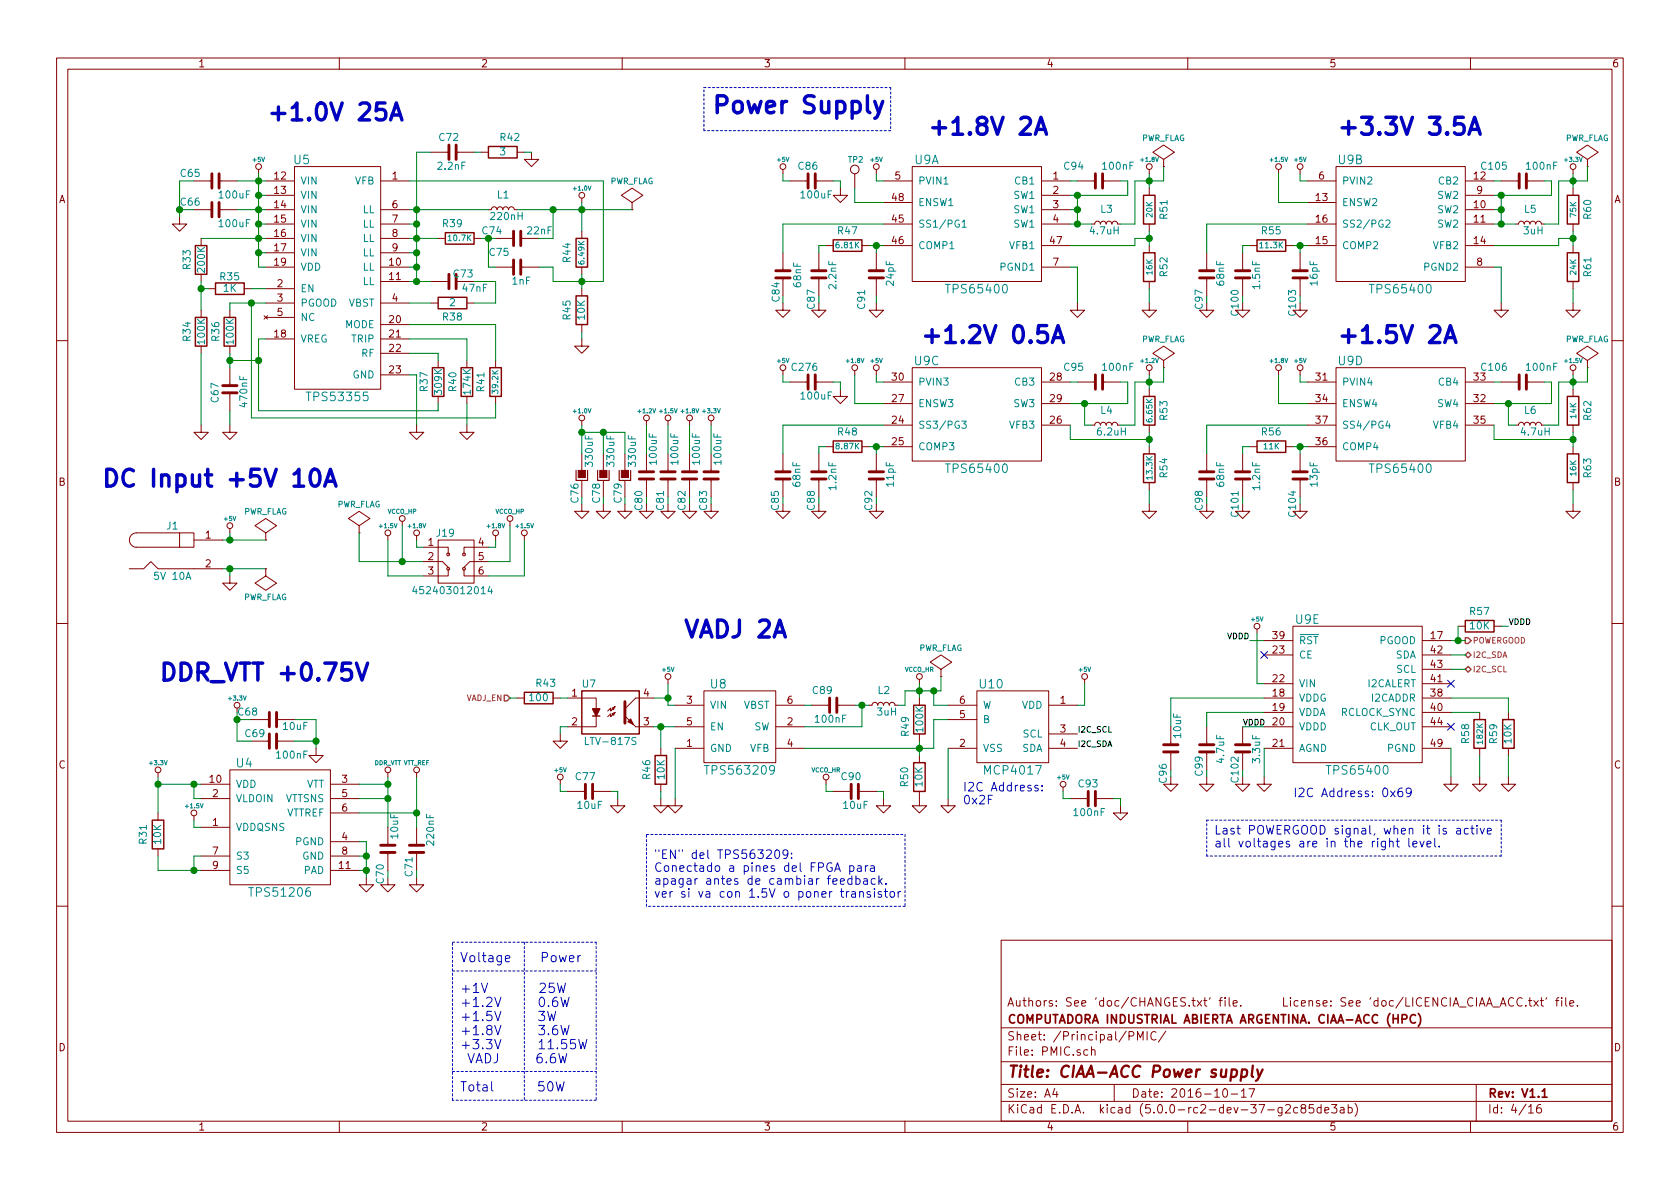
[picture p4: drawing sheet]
<svg xmlns="http://www.w3.org/2000/svg" width="297mm" height="210mm" viewBox="0 0 297 210" stroke-linecap="round" stroke-linejoin="round" font-family="sans-serif">
<defs><g id="words">
<g font-size="4.2" fill="#0000c2">
<text x="47" y="21.4">+1.0V 25A</text>
<text x="125.7" y="20.1">Power Supply</text>
<text x="163.8" y="23.9">+1.8V 2A</text>
<text x="236.2" y="23.9">+3.3V 3.5A</text>
<text x="162.6" y="60.7">+1.2V 0.5A</text>
<text x="236.2" y="60.7">+1.5V 2A</text>
<text x="17.8" y="86.1">DC Input +5V 10A</text>
<text x="120.6" y="112.8">VADJ 2A</text>
<text x="27.9" y="120.4">DDR_VTT +0.75V</text>
</g>
<text font-size="2.8" fill="#840000" x="178" y="190.5">Title: CIAA-ACC Power supply</text>
<g font-size="2.3" fill="#0000c2">
<text x="81.3" y="170.2">Voltage</text>
<text x="81.3" y="175.6">+1V</text>
<text x="81.3" y="178.1">+1.2V</text>
<text x="81.3" y="180.6">+1.5V</text>
<text x="81.3" y="183.1">+1.8V</text>
<text x="81.3" y="185.6">+3.3V</text>
<text x="90.5" y="185.6">11.55W</text>
<text x="81.9" y="188.1">VADJ</text>
<text x="81.3" y="193">Total</text>
</g>
<g font-size="2.1" fill="#008484">
<text x="52" y="29">U5</text>
<text x="161.7" y="29">U9A</text>
<text x="236.7" y="29">U9B</text>
<text x="167.7" y="51.9">TPS65400</text>
<text x="242.6" y="51.9">TPS65400</text>
<text x="161.7" y="64.6">U9C</text>
<text x="236.7" y="64.6">U9D</text>
<text x="54.7" y="70.9">TPS53355</text>
<text x="167.7" y="83.6">TPS65400</text>
<text x="242.6" y="83.6">TPS65400</text>
<text x="229.1" y="110.3">U9E</text>
<text x="125.7" y="121.7">U8</text>
<text x="173.3" y="121.7">U10</text>
<text x="41.8" y="135.7">U4</text>
<text x="125.2" y="137">TPS563209</text>
<text x="174.3" y="137">MCP4017</text>
<text x="235" y="137">TPS65400</text>
<text x="44.5" y="158.6">TPS51206</text>
</g>
<g font-size="2.1" fill="#0000c2">
<text x="170.2" y="139.9">I2C Address:</text>
<text x="170.2" y="142.2">0x2F</text>
<text x="228.6" y="141">I2C Address: 0x69</text>
<text x="214.6" y="147.6">Last POWERGOOD signal, when it is active</text>
<text x="214.6" y="149.9">all voltages are in the right level.</text>
<text x="115.6" y="151.9">&quot;EN&quot; del TPS563209:</text>
<text x="115.6" y="154.2">Conectado a pines del FPGA para</text>
<text x="115.6" y="156.5">apagar antes de cambiar feedback.</text>
<text x="115.6" y="158.7">ver si va con 1.5V o poner transistor</text>
</g>
<g font-size="2.1" fill="#840000">
<text x="178" y="178">Authors: See 'doc/CHANGES.txt' file.</text>
<text x="215.8" y="178">License: See 'doc/LICENCIA_CIAA_ACC.txt' file.</text>
<text x="178" y="184">Sheet: /Principal/PMIC/</text>
<text x="178" y="181">COMPUTADORA INDUSTRIAL ABIERTA ARGENTINA. CIAA-ACC (HPC)</text>
<text x="178" y="186.7">File: PMIC.sch</text>
<text x="178" y="196.9">KiCad E.D.A. kicad (5.0.0-rc2-dev-37-g2c85de3ab)</text>
<text x="178" y="194.1">Size: A4</text>
<text x="200" y="194.1">Date: 2016-10-17</text>
<text x="263" y="194.1">Rev: V1.1</text>
<text x="263" y="196.9">Id: 4/16</text>
</g>
<g font-size="1.8" fill="#840000">
<text x="35" y="11.9">1</text>
<text x="85" y="11.9">2</text>
<text x="135" y="11.9">3</text>
<text x="185" y="11.9">4</text>
<text x="235" y="11.9">5</text>
<text x="285" y="11.9">6</text>
<text x="10.4" y="35.9">A</text>
<text x="48.6" y="31.7">12</text>
<text x="48.6" y="34.3">13</text>
<text x="69.4" y="31.7">1</text>
<text x="157.8" y="35.6">48</text>
<text x="158.3" y="31.7">5</text>
<text x="186.2" y="31.7">1</text>
<text x="186.2" y="34.3">2</text>
<text x="232.7" y="35.6">13</text>
<text x="233.2" y="31.7">6</text>
<text x="260.7" y="31.7">12</text>
<text x="261.1" y="34.3">9</text>
<text x="285.4" y="35.9">A</text>
<text x="48.6" y="36.8">14</text>
<text x="48.6" y="39.4">15</text>
<text x="48.6" y="41.9">16</text>
<text x="69.4" y="36.8">6</text>
<text x="69.4" y="39.4">7</text>
<text x="69.4" y="41.9">8</text>
<text x="157.8" y="39.4">45</text>
<text x="186.2" y="36.8">3</text>
<text x="186.2" y="39.4">4</text>
<text x="232.7" y="39.4">16</text>
<text x="260.7" y="36.8">10</text>
<text x="260.7" y="39.4">11</text>
<text x="48.6" y="44.4">17</text>
<text x="48.6" y="47">19</text>
<text x="68.9" y="47">10</text>
<text x="69.4" y="44.4">9</text>
<text x="157.8" y="43.2">46</text>
<text x="185.7" y="43.2">47</text>
<text x="186.2" y="47">7</text>
<text x="232.7" y="43.2">15</text>
<text x="260.7" y="43.2">14</text>
<text x="261.1" y="47">8</text>
<text x="49" y="50.8">2</text>
<text x="49" y="53.3">3</text>
<text x="68.9" y="49.5">11</text>
<text x="69.4" y="53.3">4</text>
<text x="48.6" y="59.7">18</text>
<text x="49" y="55.9">5</text>
<text x="68.9" y="57.1">20</text>
<text x="68.9" y="59.7">21</text>
<text x="68.9" y="62.2">22</text>
<text x="68.9" y="66">23</text>
<text x="157.8" y="67.3">30</text>
<text x="157.8" y="71.1">27</text>
<text x="185.7" y="67.3">28</text>
<text x="185.7" y="71.1">29</text>
<text x="232.7" y="67.3">31</text>
<text x="232.7" y="71.1">34</text>
<text x="260.7" y="71.1">32</text>
<text x="260.7" y="67.3">33</text>
<text x="157.8" y="74.9">24</text>
<text x="185.7" y="74.9">26</text>
<text x="232.7" y="74.9">37</text>
<text x="260.7" y="74.9">35</text>
<text x="157.8" y="78.7">25</text>
<text x="232.7" y="78.7">36</text>
<text x="10.4" y="85.9">B</text>
<text x="285.4" y="85.9">B</text>
<text x="36.3" y="95.2">1</text>
<text x="36.3" y="100.3">2</text>
<text x="75.7" y="96.5">1</text>
<text x="75.7" y="99.1">2</text>
<text x="75.7" y="101.6">3</text>
<text x="84.6" y="96.5">4</text>
<text x="84.6" y="99.1">5</text>
<text x="84.6" y="101.6">6</text>
<text x="225.1" y="113">39</text>
<text x="253" y="113">17</text>
<text x="225.1" y="115.6">23</text>
<text x="253" y="115.6">42</text>
<text x="253" y="118.1">43</text>
<text x="101.1" y="123.2">1</text>
<text x="113.8" y="123.2">4</text>
<text x="121.4" y="124.5">3</text>
<text x="139.2" y="124.5">6</text>
<text x="169.7" y="124.5">6</text>
<text x="187.5" y="124.5">1</text>
<text x="225.1" y="120.6">22</text>
<text x="225.1" y="123.2">18</text>
<text x="225.1" y="125.7">19</text>
<text x="253" y="125.7">40</text>
<text x="253" y="120.6">41</text>
<text x="253" y="123.2">38</text>
<text x="101.1" y="128.3">2</text>
<text x="113.8" y="128.3">3</text>
<text x="121.4" y="128.3">5</text>
<text x="139.2" y="128.3">2</text>
<text x="169.7" y="127">5</text>
<text x="187.5" y="129.5">3</text>
<text x="225.1" y="128.3">20</text>
<text x="253" y="128.3">44</text>
<text x="10.4" y="135.9">C</text>
<text x="121.4" y="132.1">1</text>
<text x="139.2" y="132.1">4</text>
<text x="169.7" y="132.1">2</text>
<text x="187.5" y="132.1">4</text>
<text x="225.1" y="132.1">21</text>
<text x="253" y="132.1">49</text>
<text x="285.4" y="135.9">C</text>
<text x="37.1" y="138.4">10</text>
<text x="37.6" y="141">2</text>
<text x="60.5" y="138.4">3</text>
<text x="60.5" y="141">5</text>
<text x="60.5" y="143.5">6</text>
<text x="37.6" y="146">1</text>
<text x="60.5" y="148.6">4</text>
<text x="37.6" y="151.1">7</text>
<text x="37.6" y="153.7">9</text>
<text x="60" y="153.7">11</text>
<text x="60.5" y="151.1">8</text>
<text x="10.4" y="185.9">D</text>
<text x="285.4" y="185.9">D</text>
<text x="35" y="199.9">1</text>
<text x="85" y="199.9">2</text>
<text x="135" y="199.9">3</text>
<text x="185" y="199.9">4</text>
<text x="235" y="199.9">5</text>
<text x="285" y="199.9">6</text>
</g>
<g font-size="1.8" fill="#008484">
<text x="77.7" y="24.9">C72</text>
<text x="88.4" y="27.5">3</text>
<text x="88.5" y="24.9">R42</text>
<text x="32" y="31.3">C65</text>
<text x="38.9" y="35.1">100uF</text>
<text x="53.1" y="32.6">VIN</text>
<text x="53.1" y="35.2">VIN</text>
<text x="62.8" y="32.6">VFB</text>
<text x="77.5" y="30">2.2nF</text>
<text x="88" y="35.1">L1</text>
<text x="141.2" y="30">C86</text>
<text x="141.8" y="35.1">100uF</text>
<text x="162.3" y="32.6">PVIN1</text>
<text x="179.3" y="35.2">SW1</text>
<text x="179.6" y="32.6">CB1</text>
<text x="188.2" y="30">C94</text>
<text x="195.1" y="30">100nF</text>
<text x="237.2" y="32.6">PVIN2</text>
<text x="254.2" y="35.2">SW2</text>
<text x="254.5" y="32.6">CB2</text>
<text x="262.1" y="30">C105</text>
<text x="270" y="30">100nF</text>
<text x="32" y="36.4">C66</text>
<text x="38.9" y="40.2">100uF</text>
<text x="53.1" y="37.7">VIN</text>
<text x="53.1" y="40.3">VIN</text>
<text x="64.1" y="37.7">LL</text>
<text x="64.1" y="40.3">LL</text>
<text x="78.4" y="40.2">R39</text>
<text x="85.3" y="41.4">C74</text>
<text x="86.9" y="38.9">220nH</text>
<text x="93.3" y="41.4">22nF</text>
<text x="148.2" y="41.4">R47</text>
<text x="162.3" y="40.3">SS1/PG1</text>
<text x="162.3" y="36.4">ENSW1</text>
<text x="179.3" y="37.7">SW1</text>
<text x="179.3" y="40.3">SW1</text>
<text x="192.9" y="41.4">4.7uH</text>
<text x="194.6" y="37.6">L3</text>
<text x="206.4" y="38.7" transform="rotate(-90 206.4 38.7)">R51</text>
<text x="223.1" y="41.4">R55</text>
<text x="237.2" y="36.4">ENSW2</text>
<text x="237.2" y="40.3">SS2/PG2</text>
<text x="254.2" y="37.7">SW2</text>
<text x="254.2" y="40.3">SW2</text>
<text x="269.4" y="41.4">3uH</text>
<text x="269.6" y="37.6">L5</text>
<text x="281.4" y="38.7" transform="rotate(-90 281.4 38.7)">R60</text>
<text x="33.7" y="47.6" transform="rotate(-90 33.7 47.6)">R33</text>
<text x="53.1" y="42.8">VIN</text>
<text x="53.1" y="45.3">VIN</text>
<text x="53.1" y="47.9">VDD</text>
<text x="64.1" y="42.8">LL</text>
<text x="64.1" y="45.3">LL</text>
<text x="64.1" y="47.9">LL</text>
<text x="86.6" y="45.3">C75</text>
<text x="100.9" y="46.3" transform="rotate(-90 100.9 46.3)">R44</text>
<text x="162.3" y="44.1">COMP1</text>
<text x="177" y="47.9">PGND1</text>
<text x="178.6" y="44.1">VFB1</text>
<text x="237.2" y="44.1">COMP2</text>
<text x="252" y="47.9">PGND2</text>
<text x="253.5" y="44.1">VFB2</text>
<text x="36.2" y="48.1" transform="rotate(-90 36.2 48.1)">200K</text>
<text x="39" y="49.6">R35</text>
<text x="39.5" y="51.6">1K</text>
<text x="53.1" y="51.7">EN</text>
<text x="64.1" y="50.4">LL</text>
<text x="80.3" y="49.1">C73</text>
<text x="81.9" y="51.6">47nF</text>
<text x="90.6" y="50.3">1nF</text>
<text x="141.7" y="50.7" transform="rotate(-90 141.7 50.7)">68nF</text>
<text x="147.9" y="51" transform="rotate(-90 147.9 51)">2.2nF</text>
<text x="158" y="50.4" transform="rotate(-90 158 50.4)">24pF</text>
<text x="206.4" y="48.8" transform="rotate(-90 206.4 48.8)">R52</text>
<text x="216.5" y="50.4" transform="rotate(-90 216.5 50.4)">68nF</text>
<text x="222.8" y="51" transform="rotate(-90 222.8 51)">1.5nF</text>
<text x="233" y="50.4" transform="rotate(-90 233 50.4)">16pF</text>
<text x="281.4" y="48.8" transform="rotate(-90 281.4 48.8)">R61</text>
<text x="53.1" y="54.2">PGOOD</text>
<text x="53.1" y="56.8">NC</text>
<text x="61" y="58">MODE</text>
<text x="61.6" y="54.2">VBST</text>
<text x="78.4" y="56.7">R38</text>
<text x="79.5" y="54.1">2</text>
<text x="100.9" y="56.5" transform="rotate(-90 100.9 56.5)">R45</text>
<text x="103.4" y="56.5" transform="rotate(-90 103.4 56.5)">10K</text>
<text x="144.1" y="54.6" transform="rotate(-90 144.1 54.6)">C87</text>
<text x="153" y="54.6" transform="rotate(-90 153 54.6)">C91</text>
<text x="212.6" y="54.6" transform="rotate(-90 212.6 54.6)">C97</text>
<text x="219" y="55.7" transform="rotate(-90 219 55.7)">C100</text>
<text x="229.2" y="55.7" transform="rotate(-90 229.2 55.7)">C103</text>
<text x="33.7" y="60.3" transform="rotate(-90 33.7 60.3)">R34</text>
<text x="36.2" y="60.8" transform="rotate(-90 36.2 60.8)">100K</text>
<text x="38.8" y="60.3" transform="rotate(-90 38.8 60.3)">R36</text>
<text x="41.3" y="60.8" transform="rotate(-90 41.3 60.8)">100K</text>
<text x="53.1" y="60.6">VREG</text>
<text x="62.3" y="60.6">TRIP</text>
<text x="63.9" y="63.1">RF</text>
<text x="140.1" y="65.6">C276</text>
<text x="188.2" y="65.6">C95</text>
<text x="195.1" y="65.6">100nF</text>
<text x="262.1" y="65.6">C106</text>
<text x="270" y="65.6">100nF</text>
<text x="38.7" y="71.1" transform="rotate(-90 38.7 71.1)">C67</text>
<text x="43.7" y="71.8" transform="rotate(-90 43.7 71.8)">470nF</text>
<text x="62.4" y="66.9">GND</text>
<text x="75.6" y="69.2" transform="rotate(-90 75.6 69.2)">R37</text>
<text x="78.2" y="69.6" transform="rotate(-90 78.2 69.6)">309K</text>
<text x="80.7" y="69.2" transform="rotate(-90 80.7 69.2)">R40</text>
<text x="83.2" y="69.6" transform="rotate(-90 83.2 69.6)">174K</text>
<text x="85.6" y="69.2" transform="rotate(-90 85.6 69.2)">R41</text>
<text x="141.8" y="70.7">100uF</text>
<text x="162.3" y="68.2">PVIN3</text>
<text x="179.6" y="68.2">CB3</text>
<text x="237.2" y="68.2">PVIN4</text>
<text x="254.5" y="68.2">CB4</text>
<text x="148.2" y="77">R48</text>
<text x="162.3" y="75.8">SS3/PG3</text>
<text x="162.3" y="72">ENSW3</text>
<text x="178.6" y="75.8">VFB3</text>
<text x="179.3" y="72">SW3</text>
<text x="194.1" y="77">6.2uH</text>
<text x="194.6" y="73.2">L4</text>
<text x="206.4" y="74.2" transform="rotate(-90 206.4 74.2)">R53</text>
<text x="223.1" y="77">R56</text>
<text x="237.2" y="72">ENSW4</text>
<text x="237.2" y="75.8">SS4/PG4</text>
<text x="253.5" y="75.8">VFB4</text>
<text x="254.2" y="72">SW4</text>
<text x="269.1" y="77">4.7uH</text>
<text x="269.6" y="73.2">L6</text>
<text x="281.4" y="74.2" transform="rotate(-90 281.4 74.2)">R62</text>
<text x="104.8" y="82.3" transform="rotate(-90 104.8 82.3)">330uF</text>
<text x="108.6" y="82.3" transform="rotate(-90 108.6 82.3)">330uF</text>
<text x="112.4" y="82.3" transform="rotate(-90 112.4 82.3)">330uF</text>
<text x="116.1" y="82" transform="rotate(-90 116.1 82)">100uF</text>
<text x="119.9" y="82" transform="rotate(-90 119.9 82)">100uF</text>
<text x="123.7" y="82" transform="rotate(-90 123.7 82)">100uF</text>
<text x="127.6" y="82" transform="rotate(-90 127.6 82)">100uF</text>
<text x="162.3" y="79.6">COMP3</text>
<text x="237.2" y="79.6">COMP4</text>
<text x="141.5" y="86" transform="rotate(-90 141.5 86)">68nF</text>
<text x="147.9" y="86.5" transform="rotate(-90 147.9 86.5)">1.2nF</text>
<text x="158" y="86" transform="rotate(-90 158 86)">11pF</text>
<text x="206.4" y="84.4" transform="rotate(-90 206.4 84.4)">R54</text>
<text x="216.5" y="86" transform="rotate(-90 216.5 86)">68nF</text>
<text x="222.8" y="86.5" transform="rotate(-90 222.8 86.5)">1.2nF</text>
<text x="233" y="86" transform="rotate(-90 233 86)">13pF</text>
<text x="281.4" y="84.4" transform="rotate(-90 281.4 84.4)">R63</text>
<text x="29.5" y="93.6">J1</text>
<text x="77.3" y="94.9">J19</text>
<text x="113.6" y="90.1" transform="rotate(-90 113.6 90.1)">C80</text>
<text x="117.4" y="90.1" transform="rotate(-90 117.4 90.1)">C81</text>
<text x="121.2" y="90.1" transform="rotate(-90 121.2 90.1)">C82</text>
<text x="125" y="90.1" transform="rotate(-90 125 90.1)">C83</text>
<text x="137.7" y="90.1" transform="rotate(-90 137.7 90.1)">C85</text>
<text x="144.1" y="90.1" transform="rotate(-90 144.1 90.1)">C88</text>
<text x="154.2" y="90.1" transform="rotate(-90 154.2 90.1)">C92</text>
<text x="212.6" y="90.1" transform="rotate(-90 212.6 90.1)">C98</text>
<text x="219" y="91.2" transform="rotate(-90 219 91.2)">C101</text>
<text x="229.2" y="91.2" transform="rotate(-90 229.2 91.2)">C104</text>
<text x="27.5" y="102.5">5V 10A</text>
<text x="74.1" y="105.1">452403012014</text>
<text x="229.6" y="113.9">RST</text>
<text x="243.9" y="113.9">PGOOD</text>
<text x="260" y="108.8">R57</text>
<text x="260" y="111.3">10K</text>
<text x="229.6" y="116.5">CE</text>
<text x="246.7" y="116.5">SDA</text>
<text x="246.9" y="119">SCL</text>
<text x="93.8" y="124">100</text>
<text x="94.9" y="121.5">R43</text>
<text x="103" y="121.6">U7</text>
<text x="125.5" y="125.3">VIN</text>
<text x="131.4" y="125.3">VBST</text>
<text x="143.8" y="122.7">C89</text>
<text x="155.3" y="122.7">L2</text>
<text x="173.7" y="125.3">W</text>
<text x="180.7" y="125.3">VDD</text>
<text x="229.6" y="121.5">VIN</text>
<text x="229.6" y="124.1">VDDG</text>
<text x="241.8" y="121.5">I2CALERT</text>
<text x="242.6" y="124.1">I2CADDR</text>
<text x="42.2" y="126.5">C68</text>
<text x="43.4" y="130.3">C69</text>
<text x="50.1" y="129.1">10uF</text>
<text x="103.9" y="131.7">LTV-817S</text>
<text x="125.5" y="129.2">EN</text>
<text x="133.3" y="129.2">SW</text>
<text x="144.3" y="127.8">100nF</text>
<text x="155.1" y="126.5">3uH</text>
<text x="160.7" y="130.1" transform="rotate(-90 160.7 130.1)">R49</text>
<text x="163.2" y="129.3" transform="rotate(-90 163.2 129.3)">100K</text>
<text x="173.7" y="127.9">B</text>
<text x="180.9" y="130.4">SCL</text>
<text x="208.8" y="130.4" transform="rotate(-90 208.8 130.4)">10uF</text>
<text x="229.6" y="129.2">VDDD</text>
<text x="229.6" y="126.6">VDDA</text>
<text x="237" y="126.6">RCLOCK_SYNC</text>
<text x="242.1" y="129.2">CLK_OUT</text>
<text x="259.8" y="131.4" transform="rotate(-90 259.8 131.4)">R58</text>
<text x="264.7" y="131.4" transform="rotate(-90 264.7 131.4)">R59</text>
<text x="267.3" y="131.4" transform="rotate(-90 267.3 131.4)">10K</text>
<text x="49" y="134.2">100nF</text>
<text x="101.9" y="138">C77</text>
<text x="115" y="137.7" transform="rotate(-90 115 137.7)">R46</text>
<text x="117.5" y="137.7" transform="rotate(-90 117.5 137.7)">10K</text>
<text x="125.5" y="133">GND</text>
<text x="132.6" y="133">VFB</text>
<text x="148.8" y="138">C90</text>
<text x="173.7" y="133">VSS</text>
<text x="180.7" y="133">SDA</text>
<text x="212.6" y="137.1" transform="rotate(-90 212.6 137.1)">C99</text>
<text x="216.5" y="134.8" transform="rotate(-90 216.5 134.8)">4.7uF</text>
<text x="222.8" y="134.8" transform="rotate(-90 222.8 134.8)">3.3uF</text>
<text x="229.6" y="133">AGND</text>
<text x="245.3" y="133">PGND</text>
<text x="41.7" y="141.9">VLDOIN</text>
<text x="41.7" y="139.3">VDD</text>
<text x="50.4" y="141.9">VTTSNS</text>
<text x="54.1" y="139.3">VTT</text>
<text x="102.2" y="143">10uF</text>
<text x="149.2" y="143">10uF</text>
<text x="160.6" y="139" transform="rotate(-90 160.6 139)">R50</text>
<text x="163.1" y="139" transform="rotate(-90 163.1 139)">10K</text>
<text x="190.8" y="139.2">C93</text>
<text x="206.3" y="138.4" transform="rotate(-90 206.3 138.4)">C96</text>
<text x="219" y="138.2" transform="rotate(-90 219 138.2)">C102</text>
<text x="26" y="149.2" transform="rotate(-90 26 149.2)">R31</text>
<text x="28.5" y="149.2" transform="rotate(-90 28.5 149.2)">10K</text>
<text x="41.7" y="146.9">VDDQSNS</text>
<text x="50.5" y="144.4">VTTREF</text>
<text x="52.3" y="149.5">PGND</text>
<text x="70.4" y="148.2" transform="rotate(-90 70.4 148.2)">10uF</text>
<text x="76.8" y="149.3" transform="rotate(-90 76.8 149.3)">220nF</text>
<text x="190" y="144.3">100nF</text>
<text x="41.7" y="152">S3</text>
<text x="41.7" y="154.6">S5</text>
<text x="53.5" y="152">GND</text>
<text x="53.7" y="154.6">PAD</text>
<text x="72.9" y="154.9" transform="rotate(-90 72.9 154.9)">C71</text>
<text x="67.9" y="156.2" transform="rotate(-90 67.9 156.2)">C70</text>
</g>
<g font-size="1.8" fill="#008400">
<text x="137.8" y="53.3" transform="rotate(-90 137.8 53.3)">C84</text>
<text x="102.3" y="88.8" transform="rotate(-90 102.3 88.8)">C76</text>
<text x="106.1" y="88.8" transform="rotate(-90 106.1 88.8)">C78</text>
<text x="109.9" y="88.8" transform="rotate(-90 109.9 88.8)">C79</text>
</g>
<g font-size="1.4" fill="#008484">
<text x="150" y="28.7">TP2</text>
<text x="201.8" y="24.9">PWR_FLAG</text>
<text x="276.7" y="24.9">PWR_FLAG</text>
<text x="107.8" y="32.6">PWR_FLAG</text>
<text x="203.8" y="38.4" transform="rotate(-90 203.8 38.4)">20K</text>
<text x="278.7" y="38.4" transform="rotate(-90 278.7 38.4)">75K</text>
<text x="79.4" y="42.6">10.7K</text>
<text x="103.3" y="46.6" transform="rotate(-90 103.3 46.6)">6.49K</text>
<text x="148" y="43.9">6.81K</text>
<text x="222.9" y="43.9">11.3K</text>
<text x="203.8" y="48.5" transform="rotate(-90 203.8 48.5)">16K</text>
<text x="278.7" y="48.5" transform="rotate(-90 278.7 48.5)">24K</text>
<text x="201.8" y="60.5">PWR_FLAG</text>
<text x="276.7" y="60.5">PWR_FLAG</text>
<text x="88.1" y="69.4" transform="rotate(-90 88.1 69.4)">39.2K</text>
<text x="203.8" y="74.5" transform="rotate(-90 203.8 74.5)">6.65K</text>
<text x="278.7" y="73.9" transform="rotate(-90 278.7 73.9)">14K</text>
<text x="148" y="79.4">8.87K</text>
<text x="223.5" y="79.4">11K</text>
<text x="59.5" y="89.7">PWR_FLAG</text>
<text x="203.8" y="84.7" transform="rotate(-90 203.8 84.7)">13.3K</text>
<text x="278.7" y="84.1" transform="rotate(-90 278.7 84.1)">16K</text>
<text x="43" y="91">PWR_FLAG</text>
<text x="43" y="106.1">PWR_FLAG</text>
<text x="162.4" y="115.1">PWR_FLAG</text>
<text x="262.2" y="131.5" transform="rotate(-90 262.2 131.5)">182K</text>
</g>
<g font-size="1.4">
<text x="217" y="113">VDDD</text>
<text x="266.7" y="110.5">VDDD</text>
<text x="190.5" y="129.5">I2C_SCL</text>
<text x="219.7" y="128.3">VDDD</text>
<text x="190.5" y="132.1">I2C_SDA</text>
</g>
<g font-size="1.4" fill="#848400">
<text x="260.3" y="113.8">POWERGOOD</text>
<text x="260.3" y="118.9">I2C_SCL</text>
<text x="260.3" y="116.3">I2C_SDA</text>
<text x="82.4" y="123.9">VADJ_EN</text>
</g>
<g font-size="1.1" fill="#008484">
<text x="44.8" y="28.6">+5V</text>
<text x="137.5" y="28.6">+5V</text>
<text x="154" y="28.6">+5V</text>
<text x="201.8" y="28.6">+1.8V</text>
<text x="224.7" y="28.6">+1.5V</text>
<text x="228.9" y="28.6">+5V</text>
<text x="276.7" y="28.6">+3.3V</text>
<text x="101.5" y="33.7">+1.0V</text>
<text x="137.5" y="64.2">+5V</text>
<text x="149.7" y="64.2">+1.8V</text>
<text x="154" y="64.2">+5V</text>
<text x="201.8" y="64.2">+1.2V</text>
<text x="224.7" y="64.2">+1.8V</text>
<text x="228.9" y="64.2">+5V</text>
<text x="276.7" y="64.2">+1.5V</text>
<text x="101.5" y="73.1">+1.0V</text>
<text x="112.9" y="73.1">+1.2V</text>
<text x="116.7" y="73.1">+1.5V</text>
<text x="120.5" y="73.1">+1.8V</text>
<text x="124.3" y="73.1">+3.3V</text>
<text x="39.7" y="92.1">+5V</text>
<text x="67.2" y="93.4">+1.5V</text>
<text x="68.6" y="90.9">VCCO_HP</text>
<text x="72.3" y="93.4">+1.8V</text>
<text x="86.2" y="93.4">+1.8V</text>
<text x="87.6" y="90.9">VCCO_HP</text>
<text x="91.3" y="93.4">+1.5V</text>
<text x="221.3" y="109.9">+5V</text>
<text x="117.1" y="118.8">+5V</text>
<text x="160" y="118.8">VCCO_HR</text>
<text x="190.8" y="118.8">+5V</text>
<text x="40.5" y="123.9">+3.3V</text>
<text x="26.5" y="135.3">+3.3V</text>
<text x="66.1" y="135.3">DDR_VTT VTT_REF</text>
<text x="98.1" y="136.6">+5V</text>
<text x="143.5" y="136.6">VCCO_HR</text>
<text x="187" y="137.8">+5V</text>
<text x="32.9" y="142.9">+1.5V</text>
</g>
</g></defs>
<g fill="none" stroke="#840000" stroke-width=".18">
<path d="M10 10.3h277v189.9h-277zM12 12.2h273v186.1h-273zM60 10.3v1.9M110 10.3v1.9M160 10.3v1.9M210 10.3v1.9M260 10.3v1.9M31.7 38.3v1.3h1.3l-1.3 1.3-1.2-1.3h1.2M34.3 32h3.2M34.3 37.1h3.2M38.7 32h3.2M38.7 37.1h3.2"/>
<path d="M45.7 30v.7M47 32h5.1M47 37.1h5.1M47 39.6h5.1M47 34.5h5.1M52.1 29.5h15.2v39.3h-15.2zM67.3 32h5.1M67.3 37.1h5.1M67.3 39.6h5.1M76.2 26.9h3.2M80.6 26.9h3.2M85.1 26.9h1.3"/>
<path d="M86.4 37.1h.5l.1-.4 .3-.1 .4 .1 .2 .4 .1-.4 .3-.1 .4 .1 .2 .4 .1-.4 .3-.1 .4 .1 .2 .4 .2-.4 .4-.1 .3 .2 .1 .3M91.4 26.9h1.3M94 26.9v1.3h1.2l-1.2 1.3-1.3-1.3h1.3M102.9 35v.8M111.8 35.8l1.9-1.3-1.9-1.2-1.9 1.2 1.9 1.3v1.3M111.8 37.1h.1M138.4 30v.7M139.7 32h3.2M144.1 32h3.2M148.6 33.3v1.2h1.3l-1.3 1.3-1.3-1.3h1.3M151.1 30.7v2.6M154.9 30v.7"/>
<path d="M156.2 32h5.1M156.2 39.6h5.1M156.2 35.8h5.1M161.3 29.5h22.8v20.3h-22.8zM184.1 32h5.1M184.1 37.1h5.1M184.1 39.6h5.1M184.1 34.5h5.1M190.5 32h3.2M193.5 39.6l.2-.3 .3-.2 .4 .1 .2 .4 .1-.3 .3-.2 .4 .1 .2 .4 .1-.3 .3-.2 .4 .1 .2 .4 .1-.3 .3-.2 .4 .1 .2 .4h.5M194.9 32h3.2M203.2 30v.7"/>
<path d="M203.2 33.3v1.2M203.2 39.6v1.3M205.7 28.2l1.9-1.3-1.9-1.3-1.9 1.3 1.9 1.3v1.3M205.7 29.5h.1M226.1 30v.7M229.9 30v.7M231.1 32h5.1M231.1 39.6h5.1M231.1 35.8h5.1M236.2 29.5h22.9v20.3h-22.9zM259.1 32h5.1M259.1 37.1h5.1"/>
<path d="M259.1 39.6h5.1M259.1 34.5h5.1M265.4 32h3.2M268 39.6h.5l.1-.3 .3-.2 .4 .1 .2 .4 .1-.3 .3-.2 .4 .1 .2 .4 .1-.3 .3-.2 .4 .1 .2 .4 .2-.4 .4-.1 .3 .2 .1 .3M269.9 32h3.1M278.1 30v.7M278.1 33.3v1.2M278.1 39.6v1.3M280.7 28.2l1.9-1.3-1.9-1.3-1.9 1.3 1.9 1.3v1.3M280.7 29.5h.1M35.6 42.2v1.2M35.6 48.5v1.3"/>
<path d="M35.6 54.9v1.2M36.8 51h1.3M40.6 54.9v1.2M43.2 51h1.2M46.7 55.8l.6 .6M47 51h5.1M47 53.6h5.1M47 56.1h5.1M47 42.2h5.1M47 44.7h5.1M47 47.2h5.1M47 59.9h5.1"/>
<path d="M47.3 55.8l-.6 .6M67.3 53.6h5.1M67.3 42.2h5.1M67.3 44.7h5.1M67.3 47.2h5.1M67.3 57.4h5.1M67.3 49.8h5.1M67.3 59.9h5.1M76.2 53.6h1.3M76.2 49.8h3.2M77.5 42.2h1.2M80.6 49.8h3.2"/>
<path d="M82.5 53.6h1.3M83.8 42.2h1.3M87.6 42.2h3.2M87.6 47.2h3.2M92.1 42.2h3.1M92.1 47.2h3.1M102.9 59.9v1.3h1.2l-1.2 1.3-1.3-1.3h1.3M102.9 40.9v1.3M102.9 47.2v1.3M102.9 51v1.3M102.9 57.4v1.3M138.4 53.6v1.3h1.3l-1.3 1.2-1.2-1.2h1.2"/>
<path d="M138.4 44.7v3.2M138.4 49.1v.4M144.8 53.6v1.3h1.2l-1.2 1.2-1.3-1.2h1.3M144.8 44.7v3.2M144.8 49.1v3.2M146 43.4h1.3M152.4 43.4h1.3M154.9 53.6v1.3h1.3l-1.3 1.2-1.2-1.2h1.2M154.9 44.7v3.2M154.9 49.1v3.2M156.2 43.4h5.1M184.1 47.2h5.1"/>
<path d="M184.1 43.4h5.1M190.5 53.6v1.3h1.3l-1.3 1.2-1.3-1.2h1.3M203.2 53.6v1.3h1.3l-1.3 1.2-1.3-1.2h1.3M203.2 43.4v1.3M203.2 49.8v1.2M213.4 53.6v1.3h1.2l-1.2 1.2-1.3-1.2h1.3M213.4 44.7v3.2M213.4 49.1v3.2M219.7 53.6v1.3h1.3l-1.3 1.2-1.3-1.2h1.3M219.7 44.7v3.2M219.7 49.1v3.2M221 43.4h1.2"/>
<path d="M227.3 43.4h1.3M229.9 53.6v1.3h1.2l-1.2 1.2-1.3-1.2h1.3M229.9 44.7v3.2M229.9 49.1v3.2M231.1 43.4h5.1M259.1 47.2h5.1M259.1 43.4h5.1M265.4 53.6v1.3h1.3l-1.3 1.2-1.2-1.2h1.2M278.1 53.6v1.3h1.3l-1.3 1.2-1.2-1.2h1.2M278.1 43.4v1.3M278.1 49.8v1.2M10 60.2h2"/>
<path d="M35.6 75.2v1.2h1.2l-1.2 1.3-1.3-1.3h1.3M35.6 61.2v1.3M40.6 75.2v1.2h1.3l-1.3 1.3-1.2-1.3h1.2M40.6 61.2v1.3M40.6 65v3.2M40.6 69.5v3.1M67.3 62.5h5.1M67.3 66.3h5.1M73.7 75.2v1.2h1.2l-1.2 1.3-1.3-1.3h1.3M77.5 63.7v1.3M77.5 70.1v1.3M82.5 75.2v1.2h1.3l-1.3 1.3-1.2-1.3h1.2"/>
<path d="M82.5 63.7v1.3M82.5 70.1v1.3M87.6 63.7v1.3M87.6 70.1v1.3M102.9 74.4v.8M114.3 74.4v.8M118.1 74.4v.8M121.9 74.4v.8M125.7 74.4v.8M138.4 65.5v.8M139.7 67.6h3.2M144.1 67.6h3.2"/>
<path d="M146 79h1.3M148.6 68.8v1.3h1.3l-1.3 1.3-1.3-1.3h1.3M151.1 65.5v.8M152.4 79h1.3M154.9 65.5v.8M156.2 67.6h5.1M156.2 75.2h5.1M156.2 79h5.1M156.2 71.4h5.1M161.3 65h22.8v16.5h-22.8zM184.1 67.6h5.1M184.1 75.2h5.1"/>
<path d="M184.1 71.4h5.1M190.5 67.6h3.2M193 75.2h.5l.2-.4 .3-.1 .4 .1 .2 .4 .1-.4 .3-.1 .4 .1 .2 .4 .1-.4 .3-.1 .4 .1 .2 .4 .2-.4 .4-.1 .3 .2 .1 .3M194.9 67.6h3.2M203.2 65.5v.8M203.2 68.8v1.3M203.2 75.2v1.2M203.2 79v1.3M205.7 63.7l1.9-1.2-1.9-1.3-1.9 1.3 1.9 1.2v1.3M205.7 65h.1M221 79h1.2M226.1 65.5v.8"/>
<path d="M227.3 79h1.3M229.9 65.5v.8M231.1 67.6h5.1M231.1 75.2h5.1M231.1 79h5.1M231.1 71.4h5.1M236.2 65h22.9v16.5h-22.9zM259.1 67.6h5.1M259.1 75.2h5.1M259.1 71.4h5.1M265.4 67.6h3.2M268 75.2h.5l.1-.4 .3-.1 .4 .1 .2 .4 .1-.4 .3-.1 .4 .1 .2 .4 .1-.4 .3-.1 .4 .1 .2 .4 .2-.4 .4-.1 .3 .2 .1 .3"/>
<path d="M269.9 67.6h3.1M278.1 65.5v.8M278.1 68.8v1.3M278.1 75.2v1.2M278.1 79v1.3M280.7 63.7l1.9-1.2-1.9-1.3-1.9 1.3 1.9 1.2v1.3M280.7 65h.1M285 60.2h2M31.7 94.2h2.6v2.6h-2.6zM31.7 94.2h-7.6a1.27 1.27 0 0 0-1.2 1.3 1.27 1.27 0 0 0 1.2 1.3h7.6M34.3 95.5h5.1M40.6 93.5v.7"/>
<path d="M47 94.2l1.9-1.2-1.9-1.3-1.9 1.3 1.9 1.2v1.3M47 95.5h.1M63.5 93l1.9-1.3-1.9-1.3-1.9 1.3 1.9 1.3v1.2M63.5 94.2h.1M68.6 94.7v.8M71.1 92.2v.8M73.7 94.7v.8M74.9 99.3h3.3l1 1M74.9 96.8h4.3v1.2M77.5 95.5h6.3v7.6h-6.3zM86.4 99.3h-3.3l-1.1 1M86.4 96.8h-4.4v1.2"/>
<path d="M87.6 94.7v.8M90.2 92.2v.8M92.7 94.7v.8M102.9 89.1v1.3h1.2l-1.2 1.3-1.3-1.3h1.3M102.9 80.3v2.9M102.9 85v2.9M106.7 89.1v1.3h1.2l-1.2 1.3-1.3-1.3h1.3M106.7 80.3v2.9M106.7 85v2.9M110.5 89.1v1.3h1.3l-1.3 1.3-1.3-1.3h1.3M110.5 80.3v2.9M110.5 85v2.9"/>
<path d="M114.3 89.1v1.3h1.3l-1.3 1.3-1.3-1.3h1.3M114.3 80.3v3.1M114.3 84.7v3.2M118.1 89.1v1.3h1.3l-1.3 1.3-1.3-1.3h1.3M118.1 80.3v3.1M118.1 84.7v3.2M121.9 89.1v1.3h1.3l-1.3 1.3-1.3-1.3h1.3M121.9 80.3v3.1M121.9 84.7v3.2M125.7 89.1v1.3h1.3l-1.3 1.3-1.2-1.3h1.2M125.7 80.3v3.1M125.7 84.7v3.2"/>
<path d="M138.4 89.1v1.3h1.3l-1.3 1.3-1.2-1.3h1.2M138.4 80.3v3.1M138.4 84.7v3.2M144.8 89.1v1.3h1.2l-1.2 1.3-1.3-1.3h1.3M144.8 80.3v3.1M144.8 84.7v3.2M154.9 89.1v1.3h1.3l-1.3 1.3-1.2-1.3h1.2M154.9 80.3v3.1M154.9 84.7v3.2M203.2 89.1v1.3h1.3l-1.3 1.3-1.3-1.3h1.3M203.2 85.3v1.3M213.4 89.1v1.3h1.2l-1.2 1.3-1.3-1.3h1.3"/>
<path d="M213.4 80.3v3.1M213.4 84.7v3.2M219.7 89.1v1.3h1.3l-1.3 1.3-1.3-1.3h1.3M219.7 80.3v3.1M219.7 84.7v3.2M229.9 89.1v1.3h1.2l-1.2 1.3-1.3-1.3h1.3M229.9 80.3v3.1M229.9 84.7v3.2M278.1 89.1v1.3h1.3l-1.3 1.3-1.2-1.3h1.2M278.1 85.3v1.3M10 110.3h2M22.9 100.6h2.5l1.3-1.3 1.2 1.3h11.5"/>
<path d="M40.6 101.8v1.3h1.3l-1.3 1.3-1.2-1.3h1.2M47 100.6v1.2l1.9 1.3-1.9 1.3-1.9-1.3 1.9-1.3M47 100.6h.1M79.2 100.6v1.2h-4.3M82 100.6v1.2h4.4M166.4 118.4l1.9-1.3-1.9-1.3-1.9 1.3 1.9 1.3v1.2M166.4 119.6h.1M222.2 111.2v.8M223.5 115.8h5.1M223.5 113.3h5.1M228.6 110.7h22.9v24.2h-22.9zM251.5 115.8h5"/>
<path d="M251.5 118.4h5M251.5 113.3h5M257.8 110.7h1.3M264.2 110.7h1.2M285 110.3h2M27.9 136.6v.8M35.6 138.7h5M40.6 136.1h17.8v20.4h-17.8zM44.4 127.2h3.2M44.4 131.1h3.2M48.9 127.2h3.2M48.9 131.1h3.2"/>
<path d="M55.9 132.3v1.3h1.2l-1.2 1.3-1.3-1.3h1.3M58.4 138.7h5.1M68.6 136.6v.8M73.7 136.6v.8M91.4 123.4h1.3M97.8 123.4h1.3M99.1 129.8v1.3h1.2l-1.2 1.2-1.3-1.2h1.3M99.1 137.9v.8M100.3 123.4h5.1v1.9M100.3 139.9h3.2M104.8 139.9h3.1M105.4 126.6v1.9h-5.1"/>
<path d="M108.2 125.2l.5-.2-.2 .5zM108.7 125l-.7 .7v-.5l-.6 .5M108.7 126l-.2 .5-.3-.3 .5-.2-.7 .7v-.5l-.6 .5M112.4 128.5h3.2M115.6 123.4h-3.2l-1.9 1.9M116.8 132.3v1.3M116.8 138.7v1.2M118.1 120.1v.8M119.4 128.5h5.1M119.4 132.3h5.1M119.4 124.7h5.1M124.5 122.2h12.7v12.7h-12.7z"/>
<path d="M137.2 128.5h5M137.2 132.3h5M137.2 124.7h5M143.5 124.7h3.2M146 137.9v.8M147.3 139.9h3.2M148 124.7h3.1M151.8 139.9h3.1M153.7 124.7h.5l.1-.3 .3-.2 .4 .1 .2 .4 .1-.3 .3-.2 .4 .1 .2 .4 .1-.3 .3-.2 .4 .1 .2 .4 .2-.4 .4-.1 .3 .2 .1 .3M162.6 120.1v.8M162.6 139.9v2.6h1.2l-1.2 1.3-1.3-1.3h1.3M162.6 123.4v1.3"/>
<path d="M162.6 129.8v1.3M162.6 133.6v1.3M167.6 132.3h5.1M167.6 124.7h5.1M167.6 127.2h5.1M172.7 122.2h12.7v12.7h-12.7zM185.4 132.3h5.1M185.4 124.7h5.1M185.4 129.8h5.1M188 139.2v.7M191.8 120.1v.8M207 137.4v1.3h1.3l-1.3 1.2-1.3-1.2h1.3"/>
<path d="M207 128.5v3.2M207 133v3.1M213.4 137.4v1.3h1.2l-1.2 1.2-1.3-1.2h1.3M213.4 128.5v3.2M213.4 133v3.1M219.7 137.4v1.3h1.3l-1.3 1.2-1.3-1.2h1.3M219.7 128.5v3.2M219.7 133v3.1M223.5 137.4v1.3h1.3l-1.3 1.2-1.3-1.2h1.3M223.5 128.5h5.1M223.5 126h5.1M223.5 132.3h5.1"/>
<path d="M223.5 120.9h5.1M223.5 123.4h5.1M251.5 128.5h5M251.5 126h5M251.5 132.3h5M251.5 120.9h5M251.5 123.4h5M256.5 137.4v1.3h1.3l-1.3 1.2-1.2-1.2h1.2M261.6 137.4v1.3h1.3l-1.3 1.2-1.3-1.2h1.3M261.6 126v1.2M261.6 132.3v1.3M266.7 137.4v1.3h1.3l-1.3 1.2-1.3-1.2h1.3"/>
<path d="M266.7 126v1.2M266.7 132.3v1.3M27.9 143.8v1.2M27.9 150.1v1.3M34.3 144.3v.7M35.6 146.3h5M35.6 141.2h5M35.6 151.4h5M35.6 153.9h5M58.4 141.2h5.1M58.4 148.8h5.1M58.4 143.8h5.1"/>
<path d="M58.4 151.4h5.1M58.4 153.9h5.1M64.8 155.2v1.3h1.2l-1.2 1.2-1.3-1.2h1.3M68.6 155.2v1.3h1.2l-1.2 1.2-1.3-1.2h1.3M68.6 146.3v3.2M68.6 150.7v3.2M73.7 155.2v1.3h1.2l-1.2 1.2-1.3-1.2h1.3M73.7 146.3v3.2M73.7 150.7v3.2M109.2 141.2v1.3h1.3l-1.3 1.3-1.3-1.3h1.3M116.8 141.2v1.3h1.3l-1.3 1.3-1.2-1.3h1.2M119.4 141.2v1.3h1.2l-1.2 1.3-1.3-1.3h1.3"/>
<path d="M156.2 141.2v1.3h1.3l-1.3 1.3-1.3-1.3h1.3M167.6 141.2v1.3h1.3l-1.3 1.3-1.2-1.3h1.2M189.2 141.2h3.2M193.7 141.2h3.1M198.1 142.5v1.3h1.3l-1.3 1.2-1.3-1.2h1.3M10 160.2h2M177 166.3h108v32h-108zM212.8 176.9h.6M213 176.4v1.3l.4 .2M214 176.4l-.2 .3M261.6 177.9l.5-1.5 .5 1.5M261.7 177.5h.7"/>
<path d="M262.8 177.9l.5-1.5 .6 1.5M263 177.5h.7M264 178.1h1.1M265.3 177.9l.5-1.5 .5 1.5M265.4 177.5h.7M267.6 176.6a.59 .59 0 0 0-.7 0 .59 .59 0 0 0-.2 .7 .56 .56 0 0 0 .3 .5 .56 .56 0 0 0 .6 0M269.1 176.6a.59 .59 0 0 0-.7 0 .59 .59 0 0 0-.2 .7 .56 .56 0 0 0 .3 .5 .56 .56 0 0 0 .6 0M269.8 177.8v.1M270.3 176.9h.5M270.5 176.4v1.3l.3 .2M271.2 176.9l.8 1M272 176.9l-.8 1"/>
<path d="M272.3 176.9h.6M272.5 176.4v1.3l.4 .2M273.5 176.4l-.2 .3M275.1 176.9h.5M275.6 176.4l-.3 .3v1.2M276.1 176.4v.2M276.1 176.9v1M276.8 176.4v1.3l.2 .2M277.5 177.4l.8-.1-.1-.3-.5-.1-.2 .2 .1 .7h.6M278.9 177.8v.1M285 160.2h2M60 198.3v1.9"/>
<path d="M110 198.3v1.9M160 198.3v1.9M177 194.8h108M177 191.8h108M177 187.8h108M177 181.8h108M186.5 192.5l-.4 1h1M186.8 193v1M192.3 185.7l-.4-.1-.3 .3 .1 .6 .2 .1 .4-.1M193 185.7l.2-.1 .3 .1 .1 .9M193 185.1v1.5M197 191.8v3"/>
<path d="M199.6 183.2l.7-.1 .2-.2-.1-.3-.2-.2h-.6v1.5M201.1 183.9v-1.5l.5 1.1 .5-1.1v1.5M202.8 182.4v1.5M204.4 182.6a.59 .59 0 0 0-.7 0 .59 .59 0 0 0-.2 .7 .56 .56 0 0 0 .3 .5 .56 .56 0 0 0 .6 0M206.1 182.3l-1.3 2M210 198.3v1.9M216.3 192.7l.4-.2a.94 .94 0 0 1 0 1.5 .79 .79 0 0 1-.4-1.3zM217.7 193.5h1.1M219.5 193l.4-.5v1.5M219.5 194h.8M220.8 192.5h1l-.6 1.5M226.7 195.8v1.2l-.3 .3h-.4"/>
<path d="M226.7 195.9l-.5-.1-.2 .3 .1 .6h.6M227.3 195.5l.2-.2h.4l.3 .5-1 1h1M229.4 195.9l-.4-.1-.3 .3 .1 .6 .2 .1 .4-.1M230.3 196l-.3-.3 .1-.3a.48 .48 0 0 1 .8 .2l-.2 .3a.52 .52 0 0 0-.6 .2 .52 .52 0 0 0 0 .6l.5 .1 .2-.1a.48 .48 0 0 0-.1-.7h-.1M232.2 195.3h-.7l-.1 .7 .2-.1 .6 .1 .1 .2-.1 .5-.2 .1-.6-.1M233.6 195.9l-.5-.1-.2 .3v.6l.2 .1 .5-.1M233.6 195.3v1.5M234.2 196.3l.7-.1v-.3l-.5-.1-.2 .2 .1 .7h.6M235.4 195.3h1l-.5 .6 .4 .1v.7l-.2 .1-.7-.1M237 195.9h.6v.9M237.6 196.2l-.4 .1-.3 .2 .3 .3 .4-.1M238.4 195.9l.4-.1 .3 .3-.1 .6-.2 .1-.4-.1"/>
<path d="M238.4 195.3v1.5M239.6 195.1a1.71 1.71 0 0 1 0 2.3M260 198.3v1.9M261 191.8v6.5M270.3 195.8l.4-.5v1.5M270.3 196.8h.8M272.4 195.3a.62 .62 0 0 0-.7 .7l.1 .7 .2 .1 .5-.1v-.5l-.1-.2-.4-.1-.3 .3"/>
<circle cx="45.7" cy="29.5" r=".51"/>
<circle cx="102.9" cy="34.5" r=".51"/>
<circle cx="138.4" cy="29.5" r=".51"/>
<circle cx="151.1" cy="30" r=".76"/>
<circle cx="154.9" cy="29.5" r=".51"/>
<circle cx="203.2" cy="29.5" r=".51"/>
<circle cx="226.1" cy="29.5" r=".51"/>
<circle cx="229.9" cy="29.5" r=".51"/>
<circle cx="278.1" cy="29.5" r=".51"/>
<circle cx="102.9" cy="73.9" r=".51"/>
<circle cx="114.3" cy="73.9" r=".51"/>
<circle cx="118.1" cy="73.9" r=".51"/>
<circle cx="121.9" cy="73.9" r=".51"/>
<circle cx="125.7" cy="73.9" r=".51"/>
<circle cx="138.4" cy="65" r=".51"/>
<circle cx="151.1" cy="65" r=".51"/>
<circle cx="154.9" cy="65" r=".51"/>
<circle cx="203.2" cy="65" r=".51"/>
<circle cx="226.1" cy="65" r=".51"/>
<circle cx="229.9" cy="65" r=".51"/>
<circle cx="278.1" cy="65" r=".51"/>
<circle cx="40.6" cy="93" r=".51"/>
<circle cx="68.6" cy="94.2" r=".51"/>
<circle cx="71.1" cy="91.7" r=".51"/>
<circle cx="73.7" cy="94.2" r=".51"/>
<circle cx="79.2" cy="98" r=".25"/>
<circle cx="82" cy="98" r=".25"/>
<circle cx="87.6" cy="94.2" r=".51"/>
<circle cx="90.2" cy="91.7" r=".51"/>
<circle cx="92.7" cy="94.2" r=".51"/>
<circle cx="79.2" cy="100.6" r=".25"/>
<circle cx="82" cy="100.6" r=".25"/>
<circle cx="118.1" cy="119.6" r=".51"/>
<circle cx="162.6" cy="119.6" r=".51"/>
<circle cx="191.8" cy="119.6" r=".51"/>
<circle cx="222.3" cy="110.7" r=".51"/>
<circle cx="27.9" cy="136.1" r=".51"/>
<circle cx="41.9" cy="124.7" r=".51"/>
<circle cx="68.6" cy="136.1" r=".51"/>
<circle cx="73.7" cy="136.1" r=".51"/>
<circle cx="99.1" cy="137.4" r=".51"/>
<circle cx="146.1" cy="137.4" r=".51"/>
<circle cx="188" cy="138.7" r=".51"/>
<circle cx="34.3" cy="143.8" r=".51"/>
</g>
<path d="M250.3 179.6a.7 .7 0 0 0-.9 .2 .7 .7 0 0 0 .1 .9 .55 .55 0 0 0 .8 .1M250.8 179.2a1.79 1.79 0 0 1 0 2.3M272.7 193l.4-.5v1.5M272.7 194h.8" fill="none" stroke="#840000" stroke-width=".3"/>
<path d="M219.6 189.2h.8l.1 .3-.1 .6a.66 .66 0 0 1-.9 .2M219.6 189.1l-.2 2M221.5 188.4l-.2 1.8 .3 .2M222.3 189.1l.3 1.3M223.2 189.1l-.8 1.8-.4 .2" fill="none" stroke="#840000" stroke-width=".41"/>
<path d="M170.1 39.3l.4-.4v1.3M245 39l.5-.1 .3 .4-.8 .9h.8M170.1 40.2h.7M170.1 74.5h.7l-.4 .4 .4 .2v.4l-.2 .2-.5-.1M245.3 74.4l-.3 .9h.8M245.6 74.9v.8M73.3 103.7l-.3 .9h.8M86.6 103.7l-.3 .9h.8M86.9 104.2v.8M112.4 130.5l-.4-.1-.3 .3 .1 .3 .6 .2v.3l-.2 .2-.5-.1" fill="none" stroke="#008484" stroke-width=".18"/>
<g fill="none" stroke="#0000c2" stroke-width=".18">
<path d="M183.5 138.9h-.3l-.2 .2v.2l.5 .1v.4h-.5M184.3 139.7v.2M184.3 138.9v.2M247.9 139.4a.62 .62 0 0 0-.7 .6v.7a.48 .48 0 0 0 .8 0v-.5l-.1-.2-.4-.1-.3 .3M249.5 140l-.1 .2a.48 .48 0 0 1-.7 0v-.7l.2-.1 .5 .1a1.02 1.02 0 0 1-.4 1.4h-.2M135.5 150.4l.6-.1 .2 .1 .1 .3-.9 1.1h.9M137.1 150.4l.2-.1a.82 .82 0 0 1 .6 .6 .82 .82 0 0 1-.3 .8l-.3 .1-.3-.3v-.6zM139.3 150.9l-.3 .3-.4-.1-.2-.2 .2-.5 .4-.1 .2 .1a1.06 1.06 0 0 1-.3 1.4h-.3M140 151.7v.1M140 150.9v.1M147.6 154.1l.5-1.5 .5 1.5M150.2 153.2l.5-.1 .3 .3v.4l-.2 .2h-.6"/>
<path d="M150.2 153.1v1.5M150.6 155.4h-.4l-.2 .1v.7a.48 .48 0 0 0 .6 .1M150.6 157.7h.6l.1 1M150.6 154.9v1.5M151.3 158l-.6 .1a.31 .31 0 0 0-.2 .3 .31 .31 0 0 0 .2 .3l.6-.1M151.3 155.4h.5l.2 .1v.7a.48 .48 0 0 1-.7 .1M151.3 154.9v1.5M151.6 153.2h.6l.1 .9M152 157.8l.2-.1h.4l.1 1M152 157.7v1M152.3 153.4l-.5 .1a.31 .31 0 0 0-.3 .3 .31 .31 0 0 0 .3 .3l.5-.1M152.7 155.4h.6l.1 1"/>
<path d="M153 153.1v1M153.4 155.7l-.5 .1a.31 .31 0 0 0-.3 .3 .31 .31 0 0 0 .3 .3l.5-.1M153.4 153.1l-.4 .3M153.9 157.7a.37 .37 0 0 0-.6 .2l.1 .2 .5 .3-.2 .3-.4-.1M153.9 153.2h.6l.1 .9M154.6 153.4l-.5 .1a.3 .3 0 0 0-.2 .3 .3 .3 0 0 0 .2 .3l.5-.1M154.6 157.1v.2M154.6 157.7v1M154.8 155.4h-.5l-.3 .2v.5l.2 .2h.6M155.4 154.9v1.5M155.5 155.8l.5 .6M155.8 157.7h-.3l-.3 .2 .1 .2 .5 .1v.4h-.6"/>
<path d="M156 155.4l-.6 .6M156.3 157.7h.6M156.6 157.1v1.3l.3 .3M156.6 156.2v.2M157.4 157.8l.3-.1 .4 .1 .1 .6-.2 .2-.3 .1-.3-.2zM158.8 157.7v1M159.3 157.7h-.3l-.2 .2M245.7 148.9l.2-.1h.4v1M245.7 148.3v1.5M247.1 148.3v1.2l.3 .3M249.1 148.3v1.2l.2 .3M249.8 149.3l.7-.2v-.3h-.5l-.2 .2 .1 .7h.6"/>
<path d="M251.1 148.8l.3 1 .4-1M252.3 149.3l.7-.2-.1-.3h-.4l-.2 .2v.7h.6M253.7 148.3v1.2l.2 .3M254.5 149.6v.2M257.6 146.6h.6v.9M258.2 146.8l-.5 .1a.3 .3 0 0 0-.2 .3 .3 .3 0 0 0 .2 .3l.5-.1M259.6 146.6l-.4-.1-.2 .1v.7a.48 .48 0 0 0 .6 .1M260 146.5h.6M260.3 146v1.3l.3 .2M261.1 146v.1M261.1 146.5v1M261.7 146.5l.4 1 .4-1"/>
<path d="M263 147l.7-.2-.1-.2-.4-.1-.2 .2v.7h.6M85.1 173.9l.6 1.6 .5-1.6M87.5 176.3l.5 1.7 .6-1.7M87.5 178.8l.5 1.7 .6-1.7M89.4 169.5l.7-.1v-.3l-.5-.1-.2 .2v.8h.7M95.2 178.8h1.1l-.6 .7 .5 .1v.7l-.2 .2h-.5l-.3-.2M95.5 174l.2-.1h.4l.3 .1v.3v.3l-1 .9h1M95.5 176.5a.39 .39 0 0 1 .4-.1 .39 .39 0 0 1 .3 .3 .83 .83 0 0 1-.5 1.3l-.2-.2a1.22 1.22 0 0 1 0-1.3zM95.9 169.3l.8-.1 .1-.2-.1-.4-.2-.2h-.6v1.7M96.8 178.8l.4 1.7 .3-1.2 .4 1.2 .3-1.7M97 177.8l.1 .1-.1 .1v-.2v.2M97.5 169.1l.3-.1a.44 .44 0 0 1 .5 .3v.5a.45 .45 0 0 1-.4 .3 .45 .45 0 0 1-.4-.3z"/>
<path d="M97.9 173.9h-.7l-.1 .7 .2-.1 .6 .1 .1 .2-.1 .6-.2 .1h-.4l-.2-.1M98.5 176.3a.7 .7 0 0 0-.8 .8v.6a.52 .52 0 0 0 .8 .2l.1-.2v-.4l-.1-.2-.5-.1-.3 .3M98.6 173.9l.4 1.6 .3-1.2 .3 1.2 .4-1.6M98.9 169l.3 1.1 .3-.8 .3 .8 .3-1.1M99.2 176.3l.4 1.7 .3-1.2 .3 1.2 .4-1.7M100.7 169.5l.8-.1-.1-.3-.5-.1-.2 .2 .1 .8h.6M102.2 169v1.1M102.6 169l-.3 .1-.1 .2M86.9 191.3v1.4l.3 .2M87.5 181.3l.5 1.7 .6-1.7M87.5 183.8l.5 1.7 .6-1.7M95.2 181.3h1.1l-.6 .7 .5 .1v.7l-.2 .2h-.5l-.3-.2"/>
<path d="M95.7 186.3a.68 .68 0 0 0-.8 .7v.6l.2 .3 .5 .1 .2-.2 .1-.5-.2-.3-.5-.1-.3 .4M96.1 191.3h-.8l-.1 .8 .3-.2 .5 .1 .2 .2v.4l-.3 .3h-.4l-.3-.1M96.6 187.8v.2M97 182.8l.1 .1-.1 .1v-.2v.2M97 191.5a.38 .38 0 0 1 .4-.2 .38 .38 0 0 1 .3 .3v1l-.2 .3h-.3a.96 .96 0 0 1-.2-1.4zM98.1 186.3a.68 .68 0 0 0-.8 .7v.6l.2 .3 .4 .1 .3-.2v-.5l-.1-.3-.5-.1-.3 .4M98.3 191.3l.4 1.6 .3-1.1 .3 1.1 .4-1.6M98.5 181.3a.7 .7 0 0 0-.8 .7v.7a.52 .52 0 0 0 .8 .2l.1-.2v-.4l-.1-.3h-.5l-.3 .3M98.8 186.3l.4 1.7 .3-1.2 .3 1.2 .4-1.7M99.2 181.3l.4 1.7 .3-1.2 .3 1.2 .4-1.7M100.1 183.8h-.8v.8l.2-.2 .6 .1 .1 .3-.1 .5-.2 .2h-.4l-.2-.2M101.7 183.8h-.8l-.1 .8 .3-.2 .5 .1 .2 .3-.1 .5-.2 .2h-.4l-.3-.2"/>
<path d="M102.3 183.8l.4 1.7 .3-1.2 .4 1.2 .4-1.7"/>
</g>
<path d="M259.1 112.8h.5l.5 .5-.5 .5h-.5zM259.1 118.4l.5-.5 .5 .5-.5 .5zM259.1 115.8l.5-.5 .5 .5-.5 .5zM89.2 122.9h.5l.5 .5-.5 .5h-.5z" fill="none" stroke="#848400" stroke-width=".25"/>
<g fill="none" stroke="#840000" stroke-width=".25">
<path d="M86.4 25.9h5v2h-5zM202.2 34.5h2v5.1h-2zM277.1 34.5h2v5.1h-2zM34.5 43.4h2.1v5.1h-2.1zM34.5 56.1h2.1v5.1h-2.1zM38.1 50h5.1v2.1h-5.1zM39.6 56.1h2.1v5.1h-2.1zM77.5 52.6h5v2h-5zM78.7 41.1h5.1v2.1h-5.1zM101.9 52.3h2v5.1h-2zM101.9 42.2h2v5h-2zM147.3 42.4h5.1v2h-5.1z"/>
<path d="M202.2 44.7h2v5.1h-2zM222.2 42.4h5.1v2h-5.1zM277.1 44.7h2v5.1h-2zM76.5 65h2v5.1h-2zM81.5 65h2.1v5.1h-2.1zM86.6 65h2v5.1h-2zM147.3 78h5.1v2h-5.1zM202.2 70.1h2v5.1h-2zM222.2 78h5.1v2h-5.1zM277.1 70.1h2v5.1h-2zM202.2 80.3h2v5h-2zM277.1 80.3h2v5h-2z"/>
<path d="M259.1 109.7h5.1v2.1h-5.1zM92.7 122.4h5.1v2.1h-5.1zM102.9 122.2h10.1v7.6h-10.1zM104.8 126.6h1.2M115.8 133.6h2.1v5.1h-2.1zM161.5 134.9h2.1v5h-2.1zM161.5 124.7h2.1v5.1h-2.1zM260.6 127.2h2v5.1h-2zM265.7 127.2h2v5.1h-2zM26.9 145h2.1v5.1h-2.1z"/>
</g>
<path d="M101.9 83.2v1.8h2v-1.8M105.7 83.2v1.8h2v-1.8M109.5 83.2v1.8h2v-1.8" fill="none" stroke="#840000" stroke-width=".2"/>
<g fill="#840000" stroke="#840000" stroke-width=".18">
<path d="M102.2 83.2h1.3v1.2h-1.3z"/>
<path d="M106 83.2h1.3v1.2h-1.3z"/>
<path d="M109.9 83.2h1.2v1.2h-1.2z"/>
<path d="M110.5 126.6l1.9 1.9z"/>
<path d="M111.5 127.1l.5 1-1-.5z"/>
</g>
<g fill="none" stroke="#840000" stroke-width=".51">
<path d="M37.5 30.7v2.6M37.5 35.8v2.5M38.7 30.7v2.6M38.7 35.8v2.5M79.4 25.6v2.6M80.6 25.6v2.6M142.9 30.7v2.6M144.1 30.7v2.6M193.7 30.7v2.6M194.9 30.7v2.6M268.6 30.7v2.6M269.9 30.7v2.6"/>
<path d="M79.4 48.5v2.5M80.6 48.5v2.5M90.8 40.9v2.5M90.8 46v2.5M92.1 40.9v2.5M92.1 46v2.5M137.2 49.1h2.5M137.2 47.9h2.5M143.5 49.1h2.5M143.5 47.9h2.5M153.7 49.1h2.5M153.7 47.9h2.5"/>
<path d="M212.1 49.1h2.5M212.1 47.9h2.5M218.4 49.1h2.6M218.4 47.9h2.6M228.6 49.1h2.5M228.6 47.9h2.5M39.4 68.2h2.5M39.4 69.5h2.5M142.9 66.3v2.5M144.1 66.3v2.5M193.7 66.3v2.5M194.9 66.3v2.5"/>
<path d="M268.6 66.3v2.5M269.9 66.3v2.5M113 83.4h2.6M113 84.7h2.6M116.8 83.4h2.6M116.8 84.7h2.6M120.6 83.4h2.6M120.6 84.7h2.6M124.5 83.4h2.5M124.5 84.7h2.5M137.2 83.4h2.5M137.2 84.7h2.5"/>
<path d="M143.5 83.4h2.5M143.5 84.7h2.5M153.7 83.4h2.5M153.7 84.7h2.5M212.1 83.4h2.5M212.1 84.7h2.5M218.4 83.4h2.6M218.4 84.7h2.6M228.6 83.4h2.5M228.6 84.7h2.5M47.6 126v2.5M47.6 129.8v2.5"/>
<path d="M48.9 126v2.5M48.9 129.8v2.5M103.5 138.7v2.5M104.8 138.7v2.5M110.5 124.1v3.8M146.7 123.4v2.6M148 123.4v2.6M150.5 138.7v2.5M151.8 138.7v2.5M192.4 139.9v2.6M193.7 139.9v2.6M205.7 131.7h2.6"/>
<path d="M205.7 133h2.6M212.1 131.7h2.5M212.1 133h2.5M218.4 131.7h2.6M218.4 133h2.6M67.3 149.5h2.5M67.3 150.7h2.5M72.4 149.5h2.5M72.4 150.7h2.5"/>
</g>
<path d="M222.9 115.2l1.2 1.2M224.1 115.2l-1.2 1.2M255.9 127.9l1.2 1.2M255.9 120.3l1.2 1.2M257.1 127.9l-1.2 1.2M257.1 120.3l-1.2 1.2" fill="none" stroke="#000084" stroke-width=".18"/>
<path d="M104.8 125.3h1.2l-.6 1.3z" fill="#840000" stroke="#840000" stroke-width=".25"/>
<g fill="none" stroke="#008400" stroke-width=".18">
<path d="M31.7 37.1h2.6M34.3 32h-2.6v6.3M41.9 37.1h5.1M41.9 32h5.1M45.7 30.7v16.5h1.3M45.7 39.6h1.3M45.7 34.5h1.3M72.4 32h34.3v17.8h-8.9v-2.6h-2.6M72.4 39.6h1.3M72.4 37.1h14M76.2 26.9h-2.5v22.9M83.8 26.9h1.3"/>
<path d="M91.4 37.1h20.4M92.7 26.9h1.3M97.8 37.1v5.1h-2.6M102.9 35.8v5.1M138.4 30.7v1.3h1.3M147.3 32h1.3v1.3M151.1 33.3v2.5h5.1M154.9 30.7v1.3h1.3M156.2 39.6h-17.8v5.1M189.2 39.6h3.8M189.2 37.1h1.3M189.2 32h1.3"/>
<path d="M190.5 34.5v5.1M198.1 32h1.3v2.5h-10.2M203.2 30.7v2.6M205.7 29.5v2.5h-5v7.6h-2.6M226.1 30.7v5.1h5M229.9 30.7v1.3h1.2M231.1 39.6h-17.7v5.1M264.2 39.6h3.8M264.2 37.1h1.2M264.2 32h1.2M265.4 34.5v5.1M273 32h1.3v2.5h-10.1"/>
<path d="M278.1 30.7v2.6M280.7 29.5v2.5h-5.1v7.6h-2.6M35.6 51h1.2M35.6 42.2h11.4M35.6 49.8v5.1M44.4 53.6v20.3h43.2v-2.5M44.4 51h2.6M45.7 44.7h1.3M47 53.6h-6.4v1.3M47 59.9h-1.3v12.7h31.8v-1.2M72.4 47.2h1.3M72.4 44.7h1.3"/>
<path d="M72.4 57.4h15.2v6.3M72.4 59.9h10.1v3.8M72.4 53.6h3.8M72.4 49.8h3.8M72.4 42.2h5.1M83.8 49.8h3.8v3.8h-3.8M85.1 42.2h2.5M86.4 42.2v5h1.2M102.9 48.5v2.5M102.9 58.7v1.2M144.8 52.3v1.3M146 43.4h-1.2v1.3"/>
<path d="M153.7 43.4h2.5M154.9 43.4v1.3M154.9 52.3v1.3M189.2 47.2h1.3v6.4M203.2 42.2h-2.5v1.2h-11.5M203.2 40.9v2.5M203.2 51v2.6M213.4 52.3v1.3M219.7 52.3v1.3M221 43.4h-1.3v1.3M228.6 43.4h2.5M229.9 43.4v1.3"/>
<path d="M229.9 52.3v1.3M264.2 47.2h1.2v6.4M278.1 42.2h-2.5v1.2h-11.4M278.1 40.9v2.5M278.1 51v2.6M35.6 62.5v12.7M40.6 62.5v2.5M40.6 72.6v2.6M40.6 63.7h5.1M72.4 66.3h1.3v8.9M72.4 62.5h5.1v1.2M82.5 71.4v3.8"/>
<path d="M102.9 75.2v5.1M102.9 76.4h7.6v3.9M106.7 76.4v3.9M114.3 75.2v5.1M118.1 75.2v5.1M121.9 75.2v5.1M125.7 75.2v5.1M138.4 66.3v1.3h1.3M146 79h-1.2v1.3M147.3 67.6h1.3v1.2M151.1 66.3v5.1h5.1M153.7 79h2.5"/>
<path d="M154.9 66.3v1.3h1.3M154.9 79v1.3M156.2 75.2h-17.8v5.1M189.2 67.6h1.3M189.2 75.2v2.5h14M191.8 71.4v3.8h1.2M198.1 67.6h1.3v3.8h-10.2M203.2 66.3v2.5M203.2 76.4v2.6M205.7 65v2.6h-5v7.6h-2.6M221 79h-1.3v1.3M226.1 66.3v5.1h5"/>
<path d="M228.6 79h2.5M229.9 66.3v1.3h1.2M229.9 79v1.3M231.1 75.2h-17.7v5.1M264.2 67.6h1.2M264.2 75.2v2.5h13.9M266.7 71.4v3.8h1.3M273 67.6h1.3v3.8h-10.1M278.1 66.3v2.5M278.1 76.4v2.6M280.7 65v2.6h-5.1v7.6h-2.6M39.4 95.5h7.6"/>
<path d="M40.6 94.2v1.3M63.5 94.2v5.1h11.4M68.6 95.5v6.3h6.3M71.1 93v6.3M73.7 95.5v1.3h1.2M87.6 95.5v1.3h-1.2M90.2 93v6.3h-3.8M92.7 95.5v6.3h-6.3M114.3 87.9v1.2M118.1 87.9v1.2M121.9 87.9v1.2M125.7 87.9v1.2"/>
<path d="M138.4 87.9v1.2M144.8 87.9v1.2M154.9 87.9v1.2M203.2 86.6v2.5M213.4 87.9v1.2M219.7 87.9v1.2M229.9 87.9v1.2M278.1 86.6v2.5M39.4 100.6h7.6M40.6 100.6v1.2M166.4 119.6v2.6h-6.4v2.5h-1.3M221 113.3h2.5"/>
<path d="M222.2 112v8.9h1.3M256.5 113.3h2.6M256.5 115.8h2.6M256.5 118.4h2.6M257.8 110.7v2.6M265.4 110.7h1.3M27.9 137.4v6.4M27.9 138.7h7.7M34.3 138.7v2.5h1.3M41.9 126v5.1h2.5M41.9 127.2h2.5M52.1 131.1h3.8"/>
<path d="M52.1 127.2h3.8v5.1M63.5 138.7h5.1M68.6 137.4v8.9M73.7 137.4v8.9M90.2 123.4h1.2M99.1 123.4h1.2M99.1 138.7v1.2h1.2M100.3 128.5h-1.2v1.3M107.9 139.9h1.3v1.3M115.6 123.4h2.5M115.6 128.5h3.8M116.8 128.5v3.8"/>
<path d="M116.8 139.9v1.3M118.1 120.9v3.8h1.3M119.4 132.3v8.9M142.2 124.7h1.3M146 138.7v1.2h1.3M151.1 124.7h2.6M152.4 124.7v3.8h-10.2M154.9 139.9h1.3v1.3M162.6 120.9v2.5M162.6 131.1v2.5M165.1 122.2v2.5h2.5M167.6 127.2h-2.5v5.1h-22.9"/>
<path d="M167.6 132.3v8.9M188 139.9v1.3h1.2M191.8 120.9v3.8h-1.3M207 136.1v1.3M213.4 136.1v1.3M219.7 136.1v1.3M219.7 128.5h3.8M223.5 126h-10.1v2.5M223.5 123.4h-16.5v5.1M223.5 132.3v5.1M256.5 123.4h10.2v2.6M256.5 126h5.1"/>
<path d="M256.5 132.3v5.1M261.6 133.6v3.8M266.7 133.6v3.8M27.9 151.4v2.5h7.7M34.3 145v1.3h1.3M35.6 151.4h-1.3v2.5M63.5 141.2h5.1M63.5 148.8h1.3v6.4M63.5 151.4h1.3M63.5 153.9h1.3M63.5 143.8h10.2M68.6 153.9v1.3"/>
<path d="M73.7 153.9v1.3M196.8 141.2h1.3v1.3"/>
</g>
<g fill="#008400" stroke="#008400" stroke-width=".25">
<circle cx="45.7" cy="44.7" r=".51"/>
<circle cx="45.7" cy="42.2" r=".51"/>
<circle cx="45.7" cy="39.6" r=".51"/>
<circle cx="45.7" cy="37.1" r=".51"/>
<circle cx="45.7" cy="34.5" r=".51"/>
<circle cx="45.7" cy="32" r=".51"/>
<circle cx="45.7" cy="63.7" r=".51"/>
<circle cx="40.6" cy="63.7" r=".51"/>
<circle cx="44.5" cy="53.6" r=".51"/>
<circle cx="31.8" cy="37.1" r=".51"/>
<circle cx="73.7" cy="49.8" r=".51"/>
<circle cx="73.7" cy="47.2" r=".51"/>
<circle cx="73.7" cy="44.7" r=".51"/>
<circle cx="73.7" cy="42.2" r=".51"/>
<circle cx="73.7" cy="39.6" r=".51"/>
<circle cx="35.6" cy="51" r=".51"/>
<circle cx="86.4" cy="42.2" r=".51"/>
<circle cx="97.8" cy="37.1" r=".51"/>
<circle cx="102.9" cy="37.1" r=".51"/>
<circle cx="102.9" cy="49.8" r=".51"/>
<circle cx="73.7" cy="37.1" r=".51"/>
<circle cx="154.9" cy="43.4" r=".51"/>
<circle cx="190.5" cy="34.5" r=".51"/>
<circle cx="190.5" cy="37.1" r=".51"/>
<circle cx="190.5" cy="39.6" r=".51"/>
<circle cx="203.2" cy="32" r=".51"/>
<circle cx="203.2" cy="42.2" r=".51"/>
<circle cx="229.9" cy="43.4" r=".51"/>
<circle cx="265.4" cy="34.5" r=".51"/>
<circle cx="265.4" cy="37.1" r=".51"/>
<circle cx="265.4" cy="39.6" r=".51"/>
<circle cx="278.1" cy="32" r=".51"/>
<circle cx="278.1" cy="42.2" r=".51"/>
<circle cx="154.9" cy="79" r=".51"/>
<circle cx="191.8" cy="71.4" r=".51"/>
<circle cx="203.2" cy="77.7" r=".51"/>
<circle cx="203.2" cy="67.6" r=".51"/>
<circle cx="229.9" cy="79" r=".51"/>
<circle cx="266.7" cy="71.4" r=".51"/>
<circle cx="278.1" cy="77.7" r=".51"/>
<circle cx="278.1" cy="67.6" r=".51"/>
<circle cx="102.9" cy="76.4" r=".51"/>
<circle cx="106.7" cy="76.4" r=".51"/>
<circle cx="257.8" cy="113.3" r=".51"/>
<circle cx="41.9" cy="127.2" r=".51"/>
<circle cx="55.9" cy="131.1" r=".51"/>
<circle cx="27.9" cy="138.7" r=".51"/>
<circle cx="34.3" cy="138.7" r=".51"/>
<circle cx="73.7" cy="143.8" r=".51"/>
<circle cx="68.6" cy="138.7" r=".51"/>
<circle cx="64.8" cy="151.4" r=".51"/>
<circle cx="64.8" cy="153.9" r=".51"/>
<circle cx="68.6" cy="141.2" r=".51"/>
<circle cx="118.1" cy="123.4" r=".51"/>
<circle cx="116.8" cy="128.5" r=".51"/>
<circle cx="162.6" cy="132.3" r=".51"/>
<circle cx="162.6" cy="122.2" r=".51"/>
<circle cx="152.4" cy="124.7" r=".51"/>
<circle cx="40.6" cy="95.5" r=".51"/>
<circle cx="165.1" cy="122.2" r=".51"/>
<circle cx="71.1" cy="99.3" r=".51"/>
<circle cx="40.6" cy="100.6" r=".51"/>
<circle cx="34.3" cy="153.9" r=".51"/>
</g>
<g fill="none" stroke="#0000c2" stroke-width=".61">
<path d="M154.7 17.9l.7 2M156.1 17.9l-1 2.7-.4 .3M69.1 21.2l1-3 1 3M69.3 20.3h1.5M183.1 23.7l.9-3 1 3M183.3 22.9h1.5M258.7 20.7h-1.4l-.2 1.5 .5-.3h.7l.3 .1 .3 .4v.8l-.2 .3-.4 .2h-.7l-.5-.2M259.7 23.7l1-3 1 3M260 22.9h1.4M185.1 57.6h-1.5l-.1 1.4 .4-.3h.7l.3 .1 .3 .5v.7l-.1 .3-.5 .3h-.7l-.4-.3M186.4 59.7h1.4M255.7 59.7h1.4"/>
<path d="M186.1 60.6l1-3 1 3M255.4 60.6l1-3 1 3M55.1 83.3a.73 .73 0 0 1 .8-.3 .73 .73 0 0 1 .5 .5 1.81 1.81 0 0 1-.5 2.5 .77 .77 0 0 1-.9-.6 2.55 2.55 0 0 1 .1-2.1zM57.4 86l1-3 1 3M57.7 85.1h1.4M63 117.3l1 3 1-3"/>
</g>
<g fill="none" stroke="#0000c2" stroke-width=".18" stroke-dasharray=".4 .4">
<path d="M124.5 15.5h33M157.5 15.5v7.6M124.5 23.1v-7.6M157.5 23.1h-33M114.3 147.6h45.7M160 147.6v12.7M213.4 145h52M213.4 151.4v-6.4M265.4 145v6.4M265.4 151.4h-52M80 171.7h25.4M80 166.6h25.4"/>
<path d="M92.7 166.6v28M105.4 166.6v28M114.3 160.3v-12.7M160 160.3h-45.7M80 194.6v-28M80 189.5h25.4M105.4 194.6h-25.4"/>
</g>
<use href="#words"/>
</svg>
